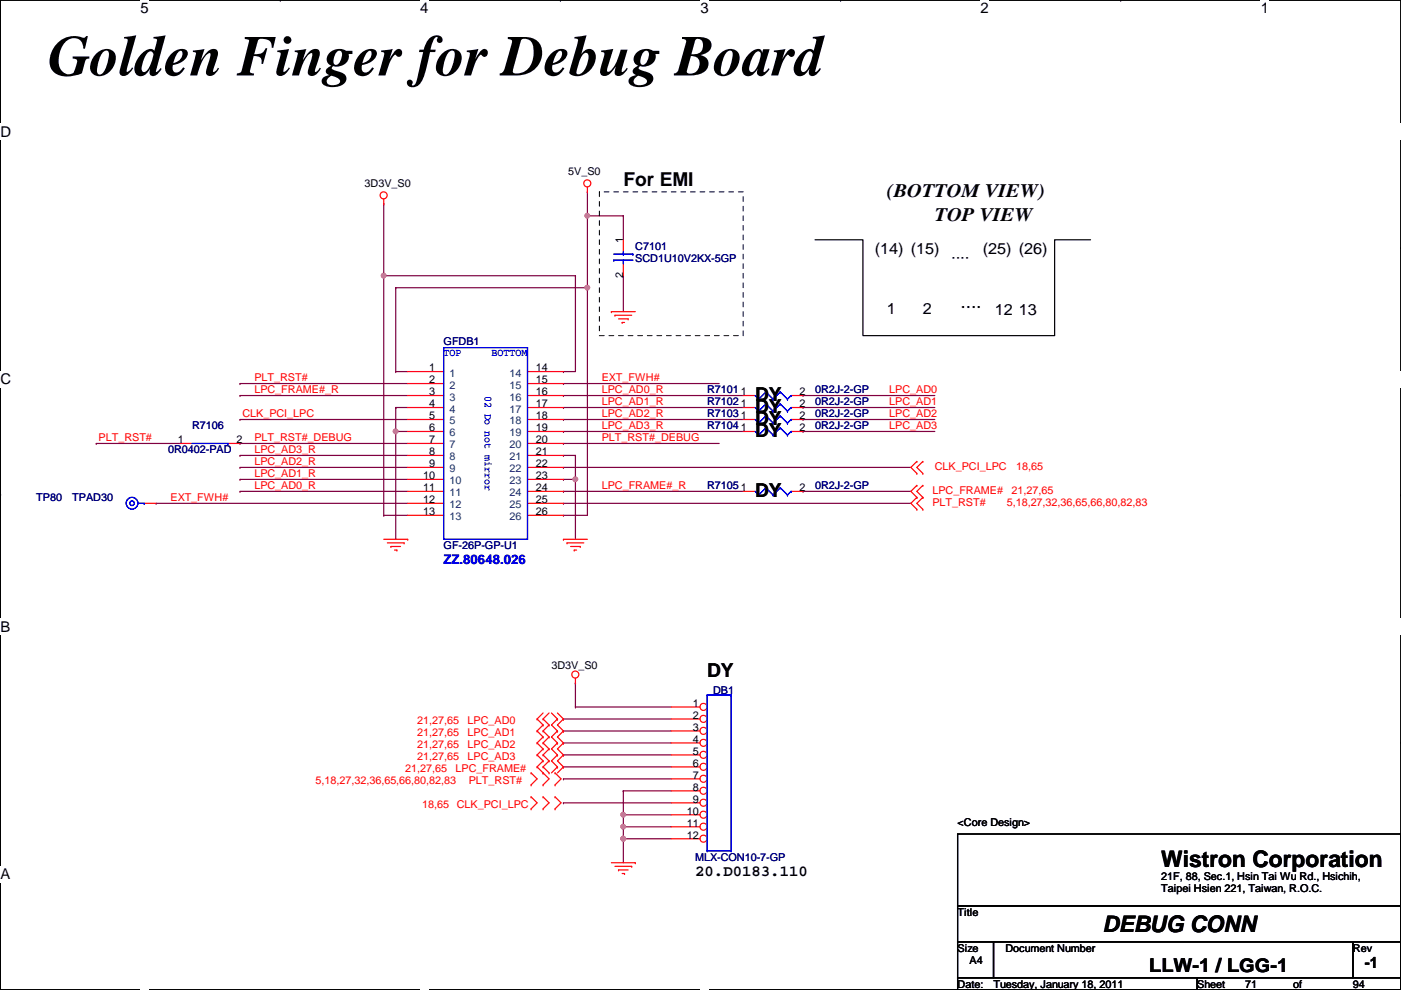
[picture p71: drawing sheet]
<svg xmlns="http://www.w3.org/2000/svg" width="297mm" height="210mm" viewBox="0 0 297 210" stroke-linecap="round" stroke-linejoin="round" font-family="sans-serif">
<defs><g id="words">
<text font-size="12.2" x="10.2" y="16">Golden Finger for Debug Board</text>
<g font-size="4.8">
<text x="246.2" y="183.9">Wistron Corporation</text>
<text x="233.8" y="197.5">DEBUG CONN</text>
</g>
<g font-size="4.1">
<text x="132.2" y="39.4">For EMI</text>
<text x="188" y="41.8">(BOTTOM VIEW)</text>
<text x="198.2" y="46.9">TOP VIEW</text>
<text x="208.1" y="64.9" transform="rotate(180 208.1 64.9)">....</text>
<text x="160.1" y="87.6">DY</text>
<text x="160.1" y="85.1">DY</text>
<text x="160.1" y="90.2">DY</text>
<text x="160.1" y="92.7">DY</text>
<text x="160.1" y="105.4">DY</text>
<text x="149.9" y="143.5">DY</text>
<text x="243.7" y="206">LLW-1 / LGG-1</text>
</g>
<g font-size="3.3">
<text x="185.5" y="53.8">(14) (15)</text>
<text x="208.4" y="53.8">(25) (26)</text>
<text x="205.6" y="54.4" transform="rotate(180 205.6 54.4)">....</text>
<text x="188" y="66.5">1</text>
<text x="195.7" y="66.5">2</text>
<text x="210.9" y="66.8">12</text>
<text x="216" y="66.8">13</text>
<text x="147.4" y="185.6">20.D0183.110</text>
<text x="289.4" y="205.3">-1</text>
</g>
<g font-size="3.1">
<text x="29.8" y="2.8">5</text>
<text x="89.1" y="2.8">4</text>
<text x="148.5" y="2.8">3</text>
<text x="207.9" y="2.8">2</text>
<text x="267.3" y="2.8">1</text>
<text x=".1" y="29">D</text>
<text x=".1" y="81.5">C</text>
<text x=".1" y="133.9">B</text>
<text x=".1" y="186.4">A</text>
</g>
<text font-size="2.8" fill="#00f" x="94.1" y="119.5">ZZ.80648.026</text>
<g font-size="2.3">
<text x="77.3" y="39.7">3D3V_S0</text>
<text x="120.5" y="37.2">5V_S0</text>
<text x="132.1" y="51.6" transform="rotate(-90 132.1 51.6)">1</text>
<text x="132.1" y="59" transform="rotate(-90 132.1 59)">2</text>
<text x="91" y="78.7">1</text>
<text x="91" y="81.3">2</text>
<text x="91" y="83.8">3</text>
<text x="113.6" y="78.7">14</text>
<text x="113.6" y="81.3">15</text>
<text x="113.6" y="83.8">16</text>
<text x="169.5" y="83.8">2</text>
<text x="91" y="86.4">4</text>
<text x="91" y="88.9">5</text>
<text x="113.6" y="86.4">17</text>
<text x="113.6" y="88.9">18</text>
<text x="169.5" y="88.9">2</text>
<text x="169.5" y="86.4">2</text>
<text x="37.7" y="94">1</text>
<text x="50.1" y="94">2</text>
<text x="91" y="91.4">6</text>
<text x="91" y="94">7</text>
<text x="113.6" y="91.4">19</text>
<text x="113.6" y="94">20</text>
<text x="169.5" y="91.4">2</text>
<text x="89.7" y="101.6">10</text>
<text x="91" y="96.5">8</text>
<text x="91" y="99.1">9</text>
<text x="113.6" y="96.5">21</text>
<text x="113.6" y="99.1">22</text>
<text x="113.6" y="101.6">23</text>
<text x="89.7" y="104.1">11</text>
<text x="89.7" y="106.7">12</text>
<text x="113.6" y="104.1">24</text>
<text x="113.6" y="106.7">25</text>
<text x="169.5" y="104.1">2</text>
<text x="89.7" y="109.2">13</text>
<text x="113.6" y="109.2">26</text>
<text x="116.9" y="141.8">3D3V_S0</text>
<text x="146.9" y="149.9">1</text>
<text x="146.9" y="152.4">2</text>
<text x="146.9" y="154.9">3</text>
<text x="146.9" y="157.5">4</text>
<text x="146.9" y="160">5</text>
<text x="146.9" y="162.6">6</text>
<text x="146.9" y="165.1">7</text>
<text x="146.9" y="167.6">8</text>
<text x="145.6" y="172.7">10</text>
<text x="146.9" y="170.2">9</text>
<text x="145.6" y="175.3">11</text>
<text x="145.6" y="177.8">12</text>
<text x="203" y="175.1">&lt;Core Design&gt;</text>
<text x="246.2" y="186.5">21F, 88, Sec.1, Hsin Tai Wu Rd., Hsichih,</text>
<text x="246.2" y="189.2">Taipei Hsien 221, Taiwan, R.O.C.</text>
<text x="203" y="194.1">Title</text>
<text x="203" y="201.8">Size</text>
<text x="213.2" y="201.8">Document Number</text>
<text x="286.8" y="201.8">Rev</text>
<text x="203" y="209.4">Date:</text>
<text x="205.6" y="204.3">A4</text>
<text x="210.6" y="209.4">Tuesday, January 18, 2011</text>
<text x="253.8" y="209.4">Sheet</text>
<text x="264" y="209.4">71</text>
<text x="274.1" y="209.4">of</text>
<text x="286.8" y="209.4">94</text>
</g>
<g font-size="2.3" fill="#000080">
<text x="134.7" y="52.9">C7101</text>
<text x="134.7" y="55.5">SCD1U10V2KX-5GP</text>
<text x="94.1" y="73.2">GFDB1</text>
<text x="149.9" y="83.4">R71011</text>
<text x="172.8" y="83.4">0R2J-2-GP</text>
<text x="149.9" y="88.5">R71031</text>
<text x="149.9" y="85.9">R71021</text>
<text x="172.8" y="88.5">0R2J-2-GP</text>
<text x="172.8" y="85.9">0R2J-2-GP</text>
<text x="40.7" y="91">R7106</text>
<text x="149.9" y="91">R71041</text>
<text x="172.8" y="91">0R2J-2-GP</text>
<text x="35.6" y="96.1">0R0402-PAD</text>
<text x="7.7" y="106.3">TP80</text>
<text x="15.3" y="106.3">TPAD30</text>
<text x="149.9" y="103.7">R71051</text>
<text x="172.8" y="103.7">0R2J-2-GP</text>
<text x="94.1" y="116.4">GF-26P-GP-U1</text>
<text x="151.2" y="147.2">DB1</text>
<text x="147.4" y="182.5">MLX-CON10-7-GP</text>
</g>
<g font-size="2.3" fill="#00f">
<text x="94.1" y="75.6">TOP</text>
<text x="104.2" y="75.6">BOTTOM</text>
<text x="102.8" y="83.9" transform="rotate(90 102.8 83.9)">02 Do not mirror</text>
</g>
<g font-size="2.3" fill="#f00">
<text x="53.9" y="83.4">LPC_FRAME#_R</text>
<text x="53.9" y="80.8">PLT_RST#</text>
<text x="127.6" y="83.4">LPC_AD0_R</text>
<text x="127.6" y="80.8">EXT_FWH#</text>
<text x="188.5" y="83.4">LPC_AD0</text>
<text x="51.4" y="88.4">CLK_PCI_LPC</text>
<text x="127.6" y="85.9">LPC_AD1_R</text>
<text x="127.6" y="88.4">LPC_AD2_R</text>
<text x="188.5" y="88.4">LPC_AD2</text>
<text x="188.5" y="85.9">LPC_AD1</text>
<text x="20.9" y="93.5">PLT_RST#</text>
<text x="53.9" y="93.5">PLT_RST#_DEBUG</text>
<text x="127.6" y="91">LPC_AD3_R</text>
<text x="127.6" y="93.5">PLT_RST#_DEBUG</text>
<text x="188.5" y="91">LPC_AD3</text>
<text x="53.9" y="101.1">LPC_AD1_R</text>
<text x="53.9" y="98.6">LPC_AD2_R</text>
<text x="53.9" y="96.1">LPC_AD3_R</text>
<text x="198.2" y="99.7">CLK_PCI_LPC</text>
<text x="215.5" y="99.7">18,65</text>
<text x="36.1" y="106.2">EXT_FWH#</text>
<text x="53.9" y="103.7">LPC_AD0_R</text>
<text x="127.6" y="103.7">LPC_FRAME#_R</text>
<text x="197.7" y="104.7">LPC_FRAME#</text>
<text x="197.7" y="107.3">PLT_RST#</text>
<text x="213.4" y="107.3">5,18,27,32,36,65,66,80,82,83</text>
<text x="214.5" y="104.7">21,27,65</text>
<text x="88.5" y="153.5">21,27,65</text>
<text x="99.1" y="153.5">LPC_AD0</text>
<text x="88.5" y="156">21,27,65</text>
<text x="88.5" y="158.6">21,27,65</text>
<text x="88.5" y="161.1">21,27,65</text>
<text x="99.1" y="156">LPC_AD1</text>
<text x="99.1" y="158.6">LPC_AD2</text>
<text x="99.1" y="161.1">LPC_AD3</text>
<text x="66.9" y="166.2">5,18,27,32,36,65,66,80,82,83</text>
<text x="85.9" y="163.7">21,27,65</text>
<text x="96.6" y="163.7">LPC_FRAME#</text>
<text x="99.4" y="166.2">PLT_RST#</text>
<text x="89.5" y="171.3">18,65</text>
<text x="96.9" y="171.3">CLK_PCI_LPC</text>
</g>
<g font-size="2.3" fill="#004080">
<text x="95.3" y="79.8">1</text>
<text x="95.3" y="82.4">2</text>
<text x="108" y="79.8">14</text>
<text x="108" y="82.4">15</text>
<text x="95.3" y="84.9">3</text>
<text x="95.3" y="87.5">4</text>
<text x="108" y="84.9">16</text>
<text x="108" y="87.5">17</text>
<text x="95.3" y="90">5</text>
<text x="95.3" y="92.5">6</text>
<text x="95.3" y="95.1">7</text>
<text x="108" y="90">18</text>
<text x="108" y="92.5">19</text>
<text x="108" y="95.1">20</text>
<text x="95.3" y="97.6">8</text>
<text x="95.3" y="100.2">9</text>
<text x="108" y="97.6">21</text>
<text x="108" y="100.2">22</text>
<text x="95.3" y="102.7">10</text>
<text x="95.3" y="105.2">11</text>
<text x="95.3" y="107.8">12</text>
<text x="108" y="102.7">23</text>
<text x="108" y="105.2">24</text>
<text x="108" y="107.8">25</text>
<text x="95.3" y="110.3">13</text>
<text x="108" y="110.3">26</text>
</g>
</g></defs>
<path d="M.1 0h296.9v209.8h-296.9z" fill="none" stroke="#000" stroke-width=".25"/>
<g fill="#fff">
<path d="M29.8 0h1.7v3.5h-1.7z"/>
<path d="M29.8 209.8l1.7 .1z"/>
</g>
<path d="M59.4 0h.1M59.4 209.8h.1" fill="none" stroke="#000" stroke-width=".25"/>
<g fill="#fff">
<path d="M89.1 0h1.7v3.5h-1.7z"/>
<path d="M89.1 209.8l1.7 .1z"/>
</g>
<path d="M118.8 0h.1M118.8 209.8h.1" fill="none" stroke="#000" stroke-width=".25"/>
<g fill="#fff">
<path d="M148.5 0h1.7v3.5h-1.7z"/>
<path d="M148.5 209.8l1.7 .1z"/>
</g>
<path d="M178.2 0h.1M178.2 209.8h.1" fill="none" stroke="#000" stroke-width=".25"/>
<g fill="#fff">
<path d="M207.9 0h1.7v3.5h-1.7z"/>
<path d="M207.9 209.8l1.7 .1z"/>
</g>
<path d="M237.6 0h.1M237.6 209.8h.1" fill="none" stroke="#000" stroke-width=".25"/>
<g fill="#fff">
<path d="M267.3 0h1.7v3.5h-1.7z"/>
<path d="M267.3 209.8l1.7 .1z"/>
<path d="M.1 26.2h2.2v3.5h-2.2z"/>
<path d="M297 26.2l.1 3.5z"/>
<path d="M.1 78.7h2.2v3.5h-2.2z"/>
<path d="M297 78.7l.1 3.5z"/>
</g>
<path d="M.1 52.5h.1M297 52.5h.1" fill="none" stroke="#000" stroke-width=".25"/>
<g fill="#fff">
<path d="M.1 131.1h2.1v3.5h-2.1z"/>
<path d="M297 131.1l.1 3.5z"/>
</g>
<path d="M.1 104.9h.1M297 104.9h.1" fill="none" stroke="#000" stroke-width=".25"/>
<path d="M.1 104.9h.1M297 104.9h.1" fill="none" stroke="#000" stroke-width=".21"/>
<g fill="#fff">
<path d="M.1 183.6h2.1v3.5h-2.1z"/>
<path d="M297 183.6l.1 3.5z"/>
</g>
<path d="M.1 157.4h.1M297 157.4h.1" fill="none" stroke="#000" stroke-width=".25"/>
<path d="M132.2 177.8h.1M132.2 175.3h.1M132.2 177.8v5.1M132.2 175.3h10.1" fill="none" stroke="#800040" stroke-width=".25"/>
<circle cx="132.1" cy="175.3" r=".49" fill="#f0f"/>
<circle cx="132.1" cy="175.3" r=".49" fill="none" stroke="#f0f" stroke-width=".25"/>
<path d="M122 149.9h.1M122 149.9h20.3M119.5 165.1h.1M119.5 165.1h22.8M132.2 175.3h.1M132.2 172.8h.1M132.2 172.8v2.5M132.2 172.8h10.1" fill="none" stroke="#800040" stroke-width=".25"/>
<circle cx="132.1" cy="172.7" r=".49" fill="#f0f"/>
<circle cx="132.1" cy="172.7" r=".49" fill="none" stroke="#f0f" stroke-width=".25"/>
<g fill="none" stroke="#800040" stroke-width=".25">
<path d="M119.5 157.5h.1M119.5 155h.1M119.5 152.4h.1M119.5 157.5h22.8M119.5 155h22.8M119.5 152.4h22.8M122 144.8h.1M122 144.8v5.1M119.5 170.2h.1M119.5 160.1h.1M119.5 170.2h22.8M119.5 160.1h22.8"/>
<path d="M132.2 167.7h.1M132.2 177.8h.1M132.2 167.7h10.1M132.2 167.7v5.1M132.2 177.8h10.1"/>
</g>
<circle cx="132.1" cy="177.8" r=".49" fill="#f0f"/>
<circle cx="132.1" cy="177.8" r=".49" fill="none" stroke="#f0f" stroke-width=".25"/>
<path d="M119.5 162.6h.1M119.5 162.6h22.8M132.2 177.8h.1M132.2 175.3v2.5" fill="none" stroke="#800040" stroke-width=".25"/>
<circle cx="132.1" cy="177.8" r=".49" fill="#f0f"/>
<circle cx="132.1" cy="177.8" r=".49" fill="none" stroke="#f0f" stroke-width=".25"/>
<path d="M170.3 83.9h.1M170.3 91.5h.1M170.3 88.9h.1M170.3 83.9h27.9M170.3 91.5h27.9M170.3 88.9h27.9M119.5 101.6h.1M119.5 101.6h2.5" fill="none" stroke="#800040" stroke-width=".25"/>
<circle cx="122" cy="101.6" r=".49" fill="#f0f"/>
<circle cx="122" cy="101.6" r=".49" fill="none" stroke="#f0f" stroke-width=".25"/>
<path d="M124.5 40.7h.1M124.5 45.8h.1M124.5 40.7v20.3M119.5 99.1h.1M119.5 99.1h73.6" fill="none" stroke="#800040" stroke-width=".25"/>
<circle cx="124.5" cy="45.7" r=".49" fill="#f0f"/>
<circle cx="124.5" cy="45.7" r=".49" fill="none" stroke="#f0f" stroke-width=".25"/>
<g fill="none" stroke="#800040" stroke-width=".25">
<path d="M81.4 58.5h.1M81.4 58.5v50.8M124.5 45.8h.1M124.5 45.8h7.7M132.2 45.8h.1M132.2 45.8v5M83.9 78.8h.1M83.9 61h.1M83.9 78.8h2.5M83.9 61v17.8M124.5 61h.1M124.5 61v48.3"/>
<path d="M50.9 83.9h.1M50.9 94h.1M50.9 99.1h.1M50.9 96.6h.1M50.9 81.3h.1M50.9 88.9h.1M50.9 83.9h35.5M50.9 94h35.5M50.9 99.1h35.5M50.9 96.6h35.5M50.9 88.9h35.5M50.9 81.3h35.5"/>
<path d="M119.5 83.9h.1M119.5 86.4h.1M119.5 88.9h.1M119.5 91.5h.1M119.5 94h.1M119.5 83.9h38.1M119.5 94h33M119.5 86.4h38.1M119.5 88.9h38.1M119.5 91.5h38.1M33.1 106.7h.1M33.1 106.7h53.3"/>
<path d="M50.9 104.2h.1M50.9 101.6h.1M50.9 104.2h35.5M50.9 101.6h35.5M81.4 109.3h.1M81.4 109.3h5M119.5 104.2h.1M119.5 104.2h38.1"/>
</g>
<circle cx="81.3" cy="58.4" r=".49" fill="#f0f"/>
<circle cx="81.3" cy="58.4" r=".49" fill="none" stroke="#f0f" stroke-width=".25"/>
<path d="M119.5 78.8h.1M119.5 78.8h2.5M83.9 86.4h.1M83.9 91.5h.1M83.9 86.4h2.5M83.9 91.5v22.8M170.3 86.4h.1M170.3 86.4h27.9M119.5 106.7h.1M119.5 106.7h73.6M170.3 104.2h.1M170.3 104.2h22.8" fill="none" stroke="#800040" stroke-width=".25"/>
<circle cx="83.9" cy="91.5" r=".49" fill="#f0f"/>
<circle cx="83.9" cy="91.5" r=".49" fill="none" stroke="#f0f" stroke-width=".25"/>
<path d="M132.2 58.5h.1M132.2 58.5v7.6M83.9 61h.1M83.9 61h40.6M119.5 81.3h.1M119.5 81.3h33M119.5 109.3h.1M119.5 109.3h5" fill="none" stroke="#800040" stroke-width=".25"/>
<circle cx="124.5" cy="61" r=".49" fill="#f0f"/>
<circle cx="124.5" cy="61" r=".49" fill="none" stroke="#f0f" stroke-width=".25"/>
<g fill="none" stroke="#800040" stroke-width=".25">
<path d="M81.4 58.5h.1M81.4 43.2h.1M81.4 58.5h40.6M81.4 43.2v15.3M122 58.5h.1M122 58.5v20.3M20.4 94h.1M20.4 94h17.8M83.9 91.5h.1M83.9 86.4h.1M83.9 91.5h2.5M83.9 86.4v5.1"/>
<path d="M119.5 96.6h.1M119.5 96.6h2.5M122 96.6h.1M122 96.6v17.7M122 101.6h.1"/>
</g>
<g fill="none" stroke="#f00" stroke-width=".25">
<path d="M124.5 39.7v1M81.4 43.2h.1M81.4 42.2v1M124.5 40.7h.1M132.2 50.8v2.6M132.2 55.9v2.6M129.6 66.1h.1M129.6 66.1h5.1M130.4 66.8h.1M130.4 66.8h3.5M131.1 67.6h2.1M131.9 68.4h.1"/>
<path d="M131.9 68.4h.5M133.2 67.6h.1M38.2 94h2.5M48.3 94h2.6M157.6 88.9h2.5M157.6 86.4h2.5M157.6 83.9h2.5M167.7 88.9h2.6M167.7 86.4h2.6M167.7 83.9h2.6M194.4 97.8h.1M194.4 97.8l-1.3 1.3 1.3 1.3"/>
<path d="M195.7 97.8h.1M195.7 97.8l-1.3 1.3 1.3 1.3M81.4 114.3h5M82.1 115.1h3.6M82.9 115.9h.1M82.9 115.9h2M83.6 116.6h.6M84.2 116.6h.1M85.7 115.1h.1M86.4 114.3h.1M119.5 114.3h.1M119.5 114.3h5"/>
<path d="M120.2 115.1h.1M120.2 115.1h3.6M121 115.9h2M121.7 116.6h.1M121.7 116.6h.6M123 115.9h.1M194.4 105.5h.1M194.4 102.9h.1M194.4 100.4h.1M194.4 108h.1M194.4 102.9l-1.3 1.3 1.3 1.3M194.4 105.5l-1.3 1.2 1.3 1.3"/>
<path d="M195.7 102.9h.1M195.7 105.5h.1M195.7 100.4h.1M195.7 108h.1M195.7 102.9l-1.3 1.3 1.3 1.3M195.7 105.5l-1.3 1.2 1.3 1.3M113.9 152.4h.1M113.9 155h.1M113.9 157.5h.1M113.9 152.4l1.2 1.3M113.9 155l1.2 1.3M113.9 157.5l1.2 1.3"/>
<path d="M115.1 153.7h.1M115.1 152.4h.1M115.1 156.3h.1M115.1 155h.1M115.1 158.8h.1M115.1 157.5h.1M115.1 152.4l1.3 1.3M115.1 151.2l-1.2 1.2M115.1 155l1.3 1.3M115.1 153.7l-1.2 1.3M115.1 157.5l1.3 1.3M115.1 156.3l-1.2 1.2"/>
<path d="M115.1 158.8l-1.2 1.3M116.4 153.7h.1M116.4 156.3h.1M116.4 158.8h.1M116.4 151.2l-1.3 1.2M116.4 153.7l-1.3 1.3M116.4 156.3l-1.3 1.2M116.4 158.8l-1.3 1.3M116.9 151.2l1.3 1.2M118.2 152.4h.1M118.2 155h.1M118.2 157.5h.1"/>
<path d="M118.2 151.2l1.3 1.2M118.2 152.4l-1.3 1.3 1.3 1.3M118.2 155l-1.3 1.3 1.3 1.2M118.2 157.5l-1.3 1.3 1.3 1.3M119.5 152.4h.1M119.5 155h.1M119.5 157.5h.1M119.5 152.4l-1.3 1.3 1.3 1.3M119.5 155l-1.3 1.3 1.3 1.2M119.5 157.5l-1.3 1.3 1.3 1.3M122 144.8h.1M122 143.8v1"/>
<path d="M112.6 166.4h.1M112.6 163.9h.1M112.6 171.5h.1M112.6 169h.1M112.6 163.9l1.3 1.2-1.3 1.3M112.6 169l1.3 1.2-1.3 1.3M113.9 162.6h.1M113.9 160.1h.1M113.9 162.6l2.5 2.5-1.3 1.3M113.9 160.1l1.2 1.2M115.1 163.9h.1M115.1 166.4h.1"/>
<path d="M115.1 169h.1M115.1 171.5h.1M115.1 162.6h.1M115.1 161.3h.1M115.1 160.1h.1M115.1 169l1.3 1.2-1.3 1.3M115.1 162.6l1.3 1.3M115.1 161.3l-1.2 1.3M115.1 160.1l1.3 1.2M116.4 163.9h.1M116.4 161.3h.1M116.4 161.3l-1.3 1.3"/>
<path d="M117.7 166.4h.1M117.7 163.9h.1M117.7 171.5h.1M117.7 169h.1M117.7 169l1.3 1.2-1.3 1.3M117.7 163.9l1.3 1.2-1.3 1.3M118.2 162.6h.1M118.2 160.1h.1M118.2 160.1l-1.3 1.2 1.3 1.3M118.2 162.6l-1.3 1.3M119.5 162.6h.1M119.5 160.1h.1"/>
<path d="M119.5 160.1l-1.3 1.2 1.3 1.3M119.5 162.6l-1.3 1.3M129.6 182.9h5.1M130.4 183.7h3.5M131.1 184.4h.1M131.1 184.4h2.1M131.9 185.2h.5M132.4 185.2h.1M133.9 183.7h.1M134.7 182.9h.1"/>
<circle cx="124.5" cy="38.9" r=".75"/>
<circle cx="81.3" cy="41.4" r=".75"/>
<circle cx="122" cy="143" r=".75"/>
</g>
<path d="M172.8 50.8h10.2v20.4h40.6v-20.4h7.6M203 176.8h94v15.3h-94zM203 192.1h94v7.6h-94zM203 199.7h7.6v7.6h-7.6zM210.6 199.7h76.2v7.6h-76.2zM286.8 199.7h10.2v7.6h-10.2zM203 207.3h50.8v2.5h-50.8zM253.8 207.3h43.2v2.5h-43.2z" fill="none" stroke="#000" stroke-width=".25"/>
<path d="M127.1 40.7h30.5v30.5h-30.5z" fill="none" stroke="#000" stroke-width=".21" stroke-dasharray="1 1 1 1 1 1 1 1"/>
<g fill="none" stroke="#00f" stroke-width=".25">
<path d="M130.1 55.2h.1M130.1 53.9h4.1M130.1 55.2h4.1M132.2 53.9h.1M132.2 55.2h.1M132.2 53.4v.5M132.2 55.2v.7M134.2 53.9h.1M40.7 94h7.6M48.3 94h.1M160.1 88.9l.8 .8M160.1 86.4l.8 .8"/>
<path d="M160.1 83.9l.8 .7M160.9 89.7h.1M160.9 87.2h.1M160.9 84.6h.1M162.4 88.2h.1M162.4 85.6h.1M162.4 83.1h.1M162.4 88.2l-1.5 1.5M162.4 88.2l1.5 1.5M162.4 85.6l-1.5 1.6M162.4 85.6l1.5 1.6M162.4 83.1l-1.5 1.5"/>
<path d="M162.4 83.1l1.5 1.5M163.9 89.7h.1M163.9 87.2h.1M163.9 84.6h.1M165.4 88.2h.1M165.4 85.6h.1M165.4 83.1h.1M165.4 88.2l-1.5 1.5M165.4 88.2l1.6 1.5M165.4 85.6l-1.5 1.6M165.4 85.6l1.6 1.6M165.4 83.1l-1.5 1.5"/>
<path d="M165.4 83.1l1.6 1.5M167 89.7h.1M167 87.2h.1M167 84.6h.1M167.7 88.9h.1M167.7 86.4h.1M167.7 83.9h.1M167.7 88.9l-.7 .8M167.7 86.4l-.7 .8M167.7 83.9l-.7 .7"/>
</g>
<circle cx="149.2" cy="149.9" r=".75" fill="#fff"/>
<g fill="none" stroke="#f00" stroke-width=".25">
<path d="M142.3 149.9h6.1"/>
<circle cx="149.2" cy="149.9" r=".75"/>
</g>
<circle cx="149.2" cy="152.4" r=".75" fill="#fff"/>
<g fill="none" stroke="#f00" stroke-width=".25">
<path d="M142.3 152.4h6.1"/>
<circle cx="149.2" cy="152.4" r=".75"/>
</g>
<circle cx="149.2" cy="155" r=".75" fill="#fff"/>
<g fill="none" stroke="#f00" stroke-width=".25">
<path d="M142.3 155h6.1"/>
<circle cx="149.2" cy="155" r=".75"/>
</g>
<circle cx="149.2" cy="157.5" r=".75" fill="#fff"/>
<g fill="none" stroke="#f00" stroke-width=".25">
<path d="M142.3 157.5h6.1"/>
<circle cx="149.2" cy="157.5" r=".75"/>
</g>
<circle cx="149.2" cy="160" r=".75" fill="#fff"/>
<g fill="none" stroke="#f00" stroke-width=".25">
<path d="M142.3 160.1h6.1"/>
<circle cx="149.2" cy="160" r=".75"/>
</g>
<circle cx="149.2" cy="162.6" r=".75" fill="#fff"/>
<g fill="none" stroke="#f00" stroke-width=".25">
<path d="M142.3 162.6h6.1"/>
<circle cx="149.2" cy="162.6" r=".75"/>
</g>
<circle cx="149.2" cy="165.1" r=".75" fill="#fff"/>
<g fill="none" stroke="#f00" stroke-width=".25">
<path d="M142.3 165.1h6.1"/>
<circle cx="149.2" cy="165.1" r=".75"/>
</g>
<circle cx="149.2" cy="167.7" r=".75" fill="#fff"/>
<g fill="none" stroke="#f00" stroke-width=".25">
<path d="M142.3 167.7h6.1"/>
<circle cx="149.2" cy="167.7" r=".75"/>
</g>
<circle cx="149.2" cy="170.2" r=".75" fill="#fff"/>
<g fill="none" stroke="#f00" stroke-width=".25">
<path d="M142.3 170.2h6.1"/>
<circle cx="149.2" cy="170.2" r=".75"/>
</g>
<circle cx="149.2" cy="172.7" r=".75" fill="#fff"/>
<g fill="none" stroke="#f00" stroke-width=".25">
<path d="M142.3 172.8h6.1"/>
<circle cx="149.2" cy="172.7" r=".75"/>
</g>
<circle cx="149.2" cy="175.3" r=".75" fill="#fff"/>
<g fill="none" stroke="#f00" stroke-width=".25">
<path d="M142.3 175.3h6.1"/>
<circle cx="149.2" cy="175.3" r=".75"/>
</g>
<circle cx="149.2" cy="177.8" r=".75" fill="#fff"/>
<g fill="none" stroke="#f00" stroke-width=".25">
<path d="M86.4 78.8h7.7M111.8 78.8h7.7M86.4 81.3h7.7M86.4 83.9h7.7M86.4 86.4h7.7M86.4 88.9h7.7M86.4 91.5h7.7M86.4 94h7.7M86.4 96.6h7.7M86.4 99.1h7.7M111.8 81.3h7.7M111.8 83.9h7.7"/>
<path d="M111.8 86.4h7.7M111.8 88.9h7.7M111.8 91.5h7.7M111.8 94h7.7M111.8 96.6h7.7M111.8 99.1h7.7M157.6 91.5h2.5M167.7 91.5h2.6M30.6 106.7h2.5M86.4 106.7h7.7M86.4 101.6h7.7M86.4 104.2h7.7"/>
<path d="M86.4 109.3h7.7M111.8 106.7h7.7M111.8 101.6h7.7M111.8 104.2h7.7M111.8 109.3h7.7M157.6 104.2h2.5M167.7 104.2h2.6M142.3 177.8h6.1"/>
<circle cx="149.2" cy="177.8" r=".75"/>
</g>
<g fill="none" stroke="#00f" stroke-width=".25">
<path d="M94.1 73.7h17.7v40.6h-17.7zM160.1 91.5l.8 .7M160.9 92.2h.1M162.4 90.7h.1M162.4 90.7l-1.5 1.5M162.4 90.7l1.5 1.5M163.9 92.2h.1M165.4 90.7h.1M165.4 90.7l-1.5 1.5M165.4 90.7l1.6 1.5M167 92.2h.1M167.7 91.5h.1"/>
<path d="M167.7 91.5l-.7 .7M29.3 106.7h1.3M30.6 106.7h.1M160.1 104.2l.8 .7M160.9 104.9h.1M162.4 103.4h.1M162.4 103.4l-1.5 1.5M162.4 103.4l1.5 1.5M163.9 104.9h.1M165.4 103.4h.1M165.4 103.4l-1.5 1.5M165.4 103.4l1.6 1.5"/>
<path d="M167 104.9h.1M167.7 104.2h.1M167.7 104.2l-.7 .7M149.9 147.4h.1M149.9 147.4v33M149.9 147.4h5.1M155 147.4h.1M155 147.4v33M149.9 180.4h.1M149.9 180.4h5.1M155 180.4h.1"/>
<circle cx="28" cy="106.7" r=".49"/>
<circle cx="28" cy="106.7" r="1.25"/>
</g>
<circle cx="132.1" cy="175.3" r=".49" fill="#f0f"/>
<circle cx="132.1" cy="175.3" r=".49" fill="none" stroke="#f0f" stroke-width=".25"/>
<circle cx="132.1" cy="172.7" r=".49" fill="#f0f"/>
<circle cx="132.1" cy="172.7" r=".49" fill="none" stroke="#f0f" stroke-width=".25"/>
<circle cx="132.1" cy="177.8" r=".49" fill="#f0f"/>
<circle cx="132.1" cy="177.8" r=".49" fill="none" stroke="#f0f" stroke-width=".25"/>
<circle cx="132.1" cy="177.8" r=".49" fill="#f0f"/>
<circle cx="132.1" cy="177.8" r=".49" fill="none" stroke="#f0f" stroke-width=".25"/>
<circle cx="122" cy="101.6" r=".49" fill="#f0f"/>
<circle cx="122" cy="101.6" r=".49" fill="none" stroke="#f0f" stroke-width=".25"/>
<circle cx="124.5" cy="45.7" r=".49" fill="#f0f"/>
<circle cx="124.5" cy="45.7" r=".49" fill="none" stroke="#f0f" stroke-width=".25"/>
<circle cx="81.3" cy="58.4" r=".49" fill="#f0f"/>
<circle cx="81.3" cy="58.4" r=".49" fill="none" stroke="#f0f" stroke-width=".25"/>
<circle cx="83.9" cy="91.5" r=".49" fill="#f0f"/>
<circle cx="83.9" cy="91.5" r=".49" fill="none" stroke="#f0f" stroke-width=".25"/>
<circle cx="124.5" cy="61" r=".49" fill="#f0f"/>
<circle cx="124.5" cy="61" r=".49" fill="none" stroke="#f0f" stroke-width=".25"/>
<use href="#words"/>
</svg>
